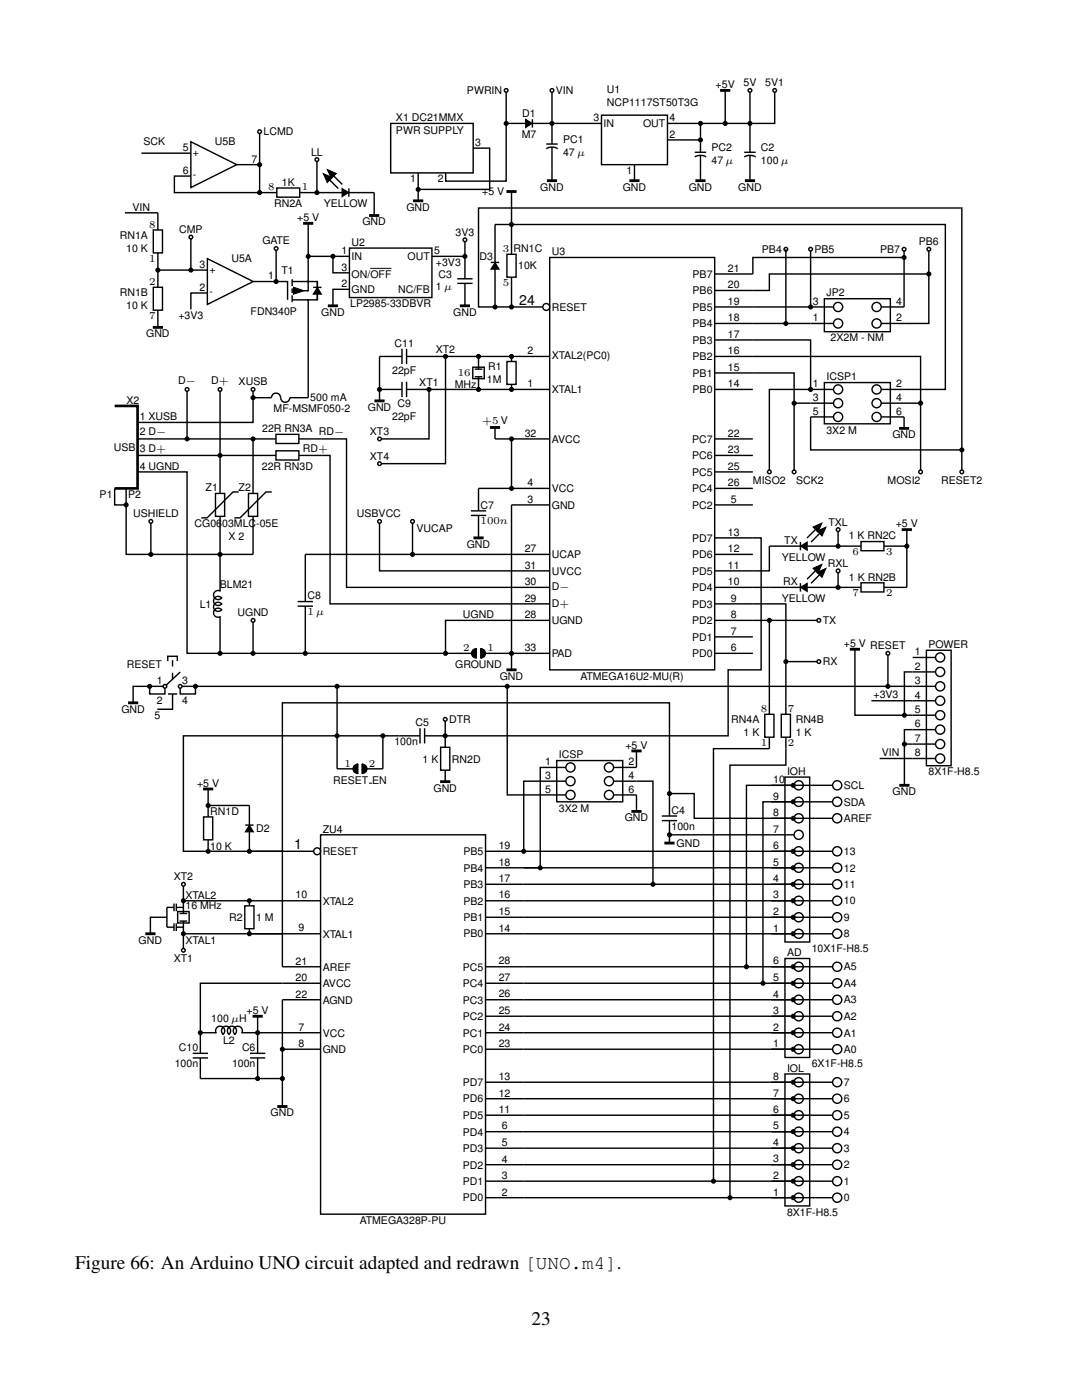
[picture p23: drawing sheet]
<svg xmlns="http://www.w3.org/2000/svg" width="216mm" height="279mm" viewBox="0 0 216 279" stroke-linecap="round" stroke-linejoin="round" font-family="sans-serif">
<defs><g id="words">
<g font-size="3.8">
<text x="15" y="253.3">Figure 66: An Arduino UNO circuit adapted and redrawn [UNO.m4].</text>
<text x="106" y="264.4">23</text>
</g>
<g font-size="2.8">
<text x="103.6" y="60.8">24</text>
<text x="58.7" y="169.5">1</text>
</g>
<g font-size="2.1">
<text x="142.8" y="17.6">+5V</text>
<text x="148.4" y="17.2">5V</text>
<text x="152.7" y="17.2">5V1</text>
<text x="93.2" y="18.8">PWRIN</text>
<text x="104.2" y="23.3">D1</text>
<text x="110.9" y="18.8">VIN</text>
<text x="121.1" y="18.6">U1</text>
<text x="121.1" y="21.2">NCP1117ST50T3G</text>
<text x="28.6" y="28.8">SCK</text>
<text x="42.9" y="29">U5B</text>
<text x="52.6" y="27">LCMD</text>
<text x="79" y="24.1">X1 DC21MMX</text>
<text x="79" y="26.7">PWR SUPPLY</text>
<text x="94.8" y="29.1">3</text>
<text x="104.1" y="27.5">M7</text>
<text x="112.3" y="28.5">PC1</text>
<text x="118.4" y="24.2">3</text>
<text x="120.4" y="25.4">IN</text>
<text x="128.3" y="25.4">OUT</text>
<text x="133.6" y="24.2">4</text>
<text x="133.6" y="27.5">2</text>
<text x="36.5" y="30.1">5</text>
<text x="36.5" y="34.7">6</text>
<text x="38.5" y="31.1">+</text>
<text x="38.5" y="35.5">-</text>
<text x="50.2" y="32.4">7</text>
<text x="62.1" y="31.1">LL</text>
<text x="112.3" y="31.1">47 µ</text>
<text x="125" y="34.8">1</text>
<text x="142" y="30.1">PC2</text>
<text x="142" y="32.7">47 µ</text>
<text x="151.8" y="30.1">C2</text>
<text x="151.8" y="32.7">100 µ</text>
<text x="53.5" y="38">8</text>
<text x="54.7" y="41.3">RN2A</text>
<text x="56.2" y="37.1">1K</text>
<text x="60.2" y="38">1</text>
<text x="64.6" y="41.4">YELLOW</text>
<text x="81.8" y="36.4">1</text>
<text x="87.3" y="36.4">2</text>
<text x="96.2" y="39">+5 V</text>
<text x="107.8" y="38">GND</text>
<text x="124.3" y="38">GND</text>
<text x="137.4" y="38">GND</text>
<text x="147.3" y="38">GND</text>
<text x="23.9" y="47.6">RN1A</text>
<text x="26.5" y="42.1">VIN</text>
<text x="29.8" y="45.5">8</text>
<text x="35.7" y="46.5">CMP</text>
<text x="59.3" y="44.1">+5 V</text>
<text x="72.3" y="45">GND</text>
<text x="81.1" y="42.1">GND</text>
<text x="90.9" y="47">3V3</text>
<text x="25.2" y="50.2">10 K</text>
<text x="29.8" y="52.3">1</text>
<text x="39.8" y="53.4">3</text>
<text x="46.2" y="52.4">U5A</text>
<text x="52.4" y="48.8">GATE</text>
<text x="68.1" y="50.7">1</text>
<text x="68.1" y="54">3</text>
<text x="70.1" y="51.9">IN</text>
<text x="70.1" y="49.1">U2</text>
<text x="81.3" y="51.9">OUT</text>
<text x="86.6" y="50.7">5</text>
<text x="87" y="53.1">+3V3</text>
<text x="95.7" y="51.8">D3</text>
<text x="100.4" y="50.3">3</text>
<text x="102.5" y="50.3">RN1C</text>
<text x="103.4" y="53.8">10K</text>
<text x="110.1" y="50.9">U3</text>
<text x="152" y="50.5">PB4</text>
<text x="162.5" y="50.5">PB5</text>
<text x="175.6" y="50.5">PB7</text>
<text x="183.3" y="48.9">PB6</text>
<text x="23.9" y="59.1">RN1B</text>
<text x="29.8" y="56.9">2</text>
<text x="39.8" y="58.1">2</text>
<text x="41.8" y="54.4">+</text>
<text x="41.8" y="58.8">-</text>
<text x="53.5" y="55.8">1</text>
<text x="56.2" y="54.7">T1</text>
<text x="68.1" y="57.3">2</text>
<text x="70.1" y="58.5">GND</text>
<text x="70.1" y="55.5">ON/OFF</text>
<text x="79.4" y="58.5">NC/FB</text>
<text x="87" y="58">1 µ</text>
<text x="87.5" y="55.4">C3</text>
<text x="100.4" y="57.1">5</text>
<text x="138.2" y="58.7">PB6</text>
<text x="138.2" y="55.4">PB7</text>
<text x="145.2" y="57.5">20</text>
<text x="145.2" y="54.3">21</text>
<text x="164.9" y="59.2">JP2</text>
<text x="25.2" y="61.6">10 K</text>
<text x="29.8" y="63.7">7</text>
<text x="35.6" y="63.7">+3V3</text>
<text x="50" y="62.9">FDN340P</text>
<text x="64.1" y="63">GND</text>
<text x="69.9" y="61.3">LP2985-33DBVR</text>
<text x="90.4" y="63">GND</text>
<text x="110.1" y="62">RESET</text>
<text x="138.2" y="65.3">PB4</text>
<text x="138.2" y="62">PB5</text>
<text x="145.2" y="64.1">18</text>
<text x="145.2" y="60.8">19</text>
<text x="162.2" y="64.1">1</text>
<text x="162.2" y="60.8">3</text>
<text x="178.8" y="64.1">2</text>
<text x="178.8" y="60.8">4</text>
<text x="29.2" y="67.3">GND</text>
<text x="78.7" y="69.2">C11</text>
<text x="87" y="70.4">XT2</text>
<text x="105.3" y="70.7">2</text>
<text x="110.1" y="71.7">XTAL2(PC0)</text>
<text x="138.2" y="71.9">PB2</text>
<text x="138.2" y="68.6">PB3</text>
<text x="145.2" y="70.7">16</text>
<text x="145.2" y="67.4">17</text>
<text x="165.7" y="68.1">2X2M - NM</text>
<text x="35.5" y="76.6">D−</text>
<text x="42.2" y="76.6">D+</text>
<text x="47.6" y="76.9">XUSB</text>
<text x="78.3" y="74.6">22pF</text>
<text x="83.7" y="76.9">XT1</text>
<text x="90.7" y="77.5">MHz</text>
<text x="91.3" y="75.1">16</text>
<text x="97.2" y="76.5">1M</text>
<text x="97.4" y="73.9">R1</text>
<text x="105.3" y="77.3">1</text>
<text x="138.2" y="75.2">PB1</text>
<text x="145.2" y="77.3">14</text>
<text x="145.2" y="74">15</text>
<text x="162.2" y="77.3">1</text>
<text x="164.9" y="75.9">ICSP1</text>
<text x="178.8" y="77.3">2</text>
<text x="25.2" y="80.6">X2</text>
<text x="27.9" y="83.9">1 XUSB</text>
<text x="54.6" y="82.3">MF-MSMF050-2</text>
<text x="61.9" y="80.1">500 mA</text>
<text x="73.4" y="82">GND</text>
<text x="78.3" y="83.9">22pF</text>
<text x="79.3" y="81.3">C9</text>
<text x="110.1" y="78.5">XTAL1</text>
<text x="138.2" y="78.5">PB0</text>
<text x="162.2" y="80">3</text>
<text x="162.2" y="82.8">5</text>
<text x="178.8" y="80">4</text>
<text x="178.8" y="82.8">6</text>
<text x="27.9" y="86.9">2 D−</text>
<text x="52.3" y="86.2">22R RN3A</text>
<text x="63.7" y="86.9">RD−</text>
<text x="73.8" y="86.8">XT3</text>
<text x="96.2" y="84.6">+5 V</text>
<text x="104.7" y="87.1">32</text>
<text x="110.1" y="88.4">AVCC</text>
<text x="138.1" y="88.4">PC7</text>
<text x="145.2" y="87.2">22</text>
<text x="164.9" y="86.5">3X2 M</text>
<text x="178.1" y="87.5">GND</text>
<text x="22.7" y="90">USB</text>
<text x="27.9" y="90.2">3 D+</text>
<text x="27.9" y="93.7">4 UGND</text>
<text x="52.3" y="93.7">22R RN3D</text>
<text x="60.4" y="90.2">RD+</text>
<text x="73.8" y="91.7">XT4</text>
<text x="138.1" y="94.9">PC5</text>
<text x="138.1" y="91.6">PC6</text>
<text x="145.2" y="93.7">25</text>
<text x="145.2" y="90.4">23</text>
<text x="19.9" y="99.4">P1</text>
<text x="25.6" y="99.4">P2</text>
<text x="41" y="98.1">Z1</text>
<text x="47.6" y="98.1">Z2</text>
<text x="95.9" y="101.5">C7</text>
<text x="105.3" y="100.3">3</text>
<text x="105.3" y="97.1">4</text>
<text x="110.1" y="101.5">GND</text>
<text x="110.1" y="98.2">VCC</text>
<text x="138.1" y="101.5">PC2</text>
<text x="138.1" y="98.2">PC4</text>
<text x="145.2" y="97">26</text>
<text x="145.8" y="100.3">5</text>
<text x="150.2" y="96.5">MISO2</text>
<text x="158.9" y="96.5">SCK2</text>
<text x="177.1" y="96.5">MOSI2</text>
<text x="187.8" y="96.5">RESET2</text>
<text x="26.5" y="103.2">USHIELD</text>
<text x="38.8" y="105.2">CG0603MLC-05E</text>
<text x="45.6" y="107.8">X 2</text>
<text x="71.2" y="103.2">USBVCC</text>
<text x="83.1" y="106.1">VUCAP</text>
<text x="95.9" y="104.6">100n</text>
<text x="145.2" y="106.9">13</text>
<text x="165.3" y="104.9">TXL</text>
<text x="169.3" y="107.6">1 K RN2C</text>
<text x="178.7" y="105.2">+5 V</text>
<text x="93.1" y="109.3">GND</text>
<text x="104.7" y="113.5">31</text>
<text x="104.7" y="110.2">27</text>
<text x="110.1" y="111.4">UCAP</text>
<text x="138.1" y="111.4">PD6</text>
<text x="138.1" y="108.1">PD7</text>
<text x="145.2" y="113.5">11</text>
<text x="145.2" y="110.2">12</text>
<text x="156" y="111.9">YELLOW</text>
<text x="156.5" y="108.6">TX</text>
<text x="165.2" y="113.1">RXL</text>
<text x="170.1" y="110.8">6</text>
<text x="176.8" y="110.8">3</text>
<text x="43.9" y="117.4">BLM21</text>
<text x="61.3" y="119.6">C8</text>
<text x="104.7" y="116.8">30</text>
<text x="110.1" y="117.8">D−</text>
<text x="110.1" y="114.7">UVCC</text>
<text x="138.1" y="118">PD4</text>
<text x="138.1" y="114.7">PD5</text>
<text x="145.2" y="116.8">10</text>
<text x="156.3" y="116.8">RX</text>
<text x="169.4" y="115.9">1 K RN2B</text>
<text x="170.1" y="119">7</text>
<text x="176.8" y="119">2</text>
<text x="39.8" y="121.3">L1</text>
<text x="47.4" y="123">UGND</text>
<text x="61.3" y="122.8">1 µ</text>
<text x="92.4" y="123.4">UGND</text>
<text x="104.7" y="123.4">28</text>
<text x="104.7" y="120.1">29</text>
<text x="110.1" y="124.6">UGND</text>
<text x="110.1" y="121.1">D+</text>
<text x="138.1" y="124.6">PD2</text>
<text x="138.1" y="121.3">PD3</text>
<text x="145.8" y="123.4">8</text>
<text x="145.8" y="120.1">9</text>
<text x="156" y="120.1">YELLOW</text>
<text x="164.2" y="124.6">TX</text>
<text x="92.4" y="130">2</text>
<text x="97.3" y="130">1</text>
<text x="104.7" y="129.9">33</text>
<text x="110.1" y="131.2">PAD</text>
<text x="138.1" y="131.1">PD0</text>
<text x="138.1" y="127.9">PD1</text>
<text x="145.8" y="129.9">6</text>
<text x="145.8" y="126.7">7</text>
<text x="168.4" y="129.1">+5 V RESET</text>
<text x="182.5" y="130.8">1</text>
<text x="185.3" y="129.3">POWER</text>
<text x="25.3" y="133.2">RESET</text>
<text x="31.3" y="136.6">1</text>
<text x="36.4" y="136.5">3</text>
<text x="90.8" y="133.3">GROUND</text>
<text x="99.7" y="135.7">GND</text>
<text x="115.8" y="135.7">ATMEGA16U2-MU(R)</text>
<text x="164.2" y="132.8">RX</text>
<text x="182.5" y="133.7">2</text>
<text x="182.5" y="136.5">3</text>
<text x="24.2" y="142.2">GND</text>
<text x="30.8" y="143.4">5</text>
<text x="31.3" y="140.4">2</text>
<text x="36.4" y="140.4">4</text>
<text x="151.8" y="142.1">8</text>
<text x="157.2" y="142.1">7</text>
<text x="174.3" y="139.4">+3V3</text>
<text x="182.5" y="139.4">4</text>
<text x="182.5" y="142.3">5</text>
<text x="78.7" y="148.8">100n</text>
<text x="82.9" y="144.9">C5</text>
<text x="89.6" y="144.3">DTR</text>
<text x="124.8" y="149.4">+5 V</text>
<text x="145.9" y="144.3">RN4A</text>
<text x="148.4" y="146.9">1 K</text>
<text x="151.8" y="148.9">1</text>
<text x="157.2" y="148.9">2</text>
<text x="158.8" y="144.3">RN4B</text>
<text x="158.8" y="146.9">1 K</text>
<text x="182.5" y="145.2">6</text>
<text x="182.5" y="148.1">7</text>
<text x="68.7" y="153">1</text>
<text x="73.6" y="153">2</text>
<text x="84.3" y="152.2">1 K</text>
<text x="90.2" y="152.2">RN2D</text>
<text x="108.8" y="152.7">1</text>
<text x="108.8" y="155.4">3</text>
<text x="111.5" y="151.3">ICSP</text>
<text x="125.4" y="152.7">2</text>
<text x="125.4" y="155.5">4</text>
<text x="157" y="154.6">IOH</text>
<text x="175.9" y="151">VIN</text>
<text x="182.5" y="150.9">8</text>
<text x="185.3" y="154.8">8X1F-H8.5</text>
<text x="39.3" y="157">+5 V</text>
<text x="66.5" y="156.4">RESET EN</text>
<text x="86.5" y="158">GND</text>
<text x="108.8" y="158.2">5</text>
<text x="111.5" y="162">3X2 M</text>
<text x="125.4" y="158.2">6</text>
<text x="154.3" y="159.6">9</text>
<text x="154.3" y="156.3">10</text>
<text x="168.4" y="157.5">SCL</text>
<text x="168.4" y="160.8">SDA</text>
<text x="178.1" y="158.7">GND</text>
<text x="42" y="162.6">RN1D</text>
<text x="51.1" y="166.1">D2</text>
<text x="64.4" y="166.1">ZU4</text>
<text x="124.7" y="163.9">GND</text>
<text x="134" y="162.4">C4</text>
<text x="134" y="165.7">100n</text>
<text x="154.3" y="166.2">7</text>
<text x="154.3" y="162.9">8</text>
<text x="168.4" y="164.1">AREF</text>
<text x="42" y="169.6">10 K</text>
<text x="64.4" y="170.7">RESET</text>
<text x="92.5" y="173.9">PB4</text>
<text x="92.5" y="170.6">PB5</text>
<text x="99.5" y="172.7">18</text>
<text x="99.5" y="169.4">19</text>
<text x="135" y="169">GND</text>
<text x="154.3" y="172.7">5</text>
<text x="154.3" y="169.4">6</text>
<text x="168.4" y="173.9">12</text>
<text x="168.4" y="170.6">13</text>
<text x="34.7" y="175.7">XT2</text>
<text x="37" y="179.3">XTAL2</text>
<text x="59" y="179.3">10</text>
<text x="92.5" y="177.2">PB3</text>
<text x="99.5" y="179.3">16</text>
<text x="99.5" y="176.1">17</text>
<text x="154.3" y="179.3">3</text>
<text x="154.3" y="176.1">4</text>
<text x="168.4" y="177.2">11</text>
<text x="37" y="181.5">16 MHz</text>
<text x="45.7" y="183.8">R2</text>
<text x="51.1" y="183.8">1 M</text>
<text x="59.6" y="185.9">9</text>
<text x="64.4" y="180.5">XTAL2</text>
<text x="92.5" y="183.8">PB1</text>
<text x="92.5" y="180.5">PB2</text>
<text x="99.5" y="185.9">14</text>
<text x="99.5" y="182.6">15</text>
<text x="154.3" y="185.9">1</text>
<text x="154.3" y="182.6">2</text>
<text x="168.4" y="183.8">9</text>
<text x="168.4" y="180.5">10</text>
<text x="27.7" y="188.3">GND</text>
<text x="34.7" y="192">XT1</text>
<text x="37" y="188.3">XTAL1</text>
<text x="64.4" y="187.1">XTAL1</text>
<text x="92.5" y="187.1">PB0</text>
<text x="157" y="190.9">AD</text>
<text x="162" y="189.9">10X1F-H8.5</text>
<text x="168.4" y="187.1">8</text>
<text x="59" y="195.8">20</text>
<text x="59" y="192.5">21</text>
<text x="64.4" y="197">AVCC</text>
<text x="64.4" y="193.7">AREF</text>
<text x="92.4" y="197">PC4</text>
<text x="92.4" y="193.7">PC5</text>
<text x="99.5" y="195.8">27</text>
<text x="99.5" y="192.5">28</text>
<text x="154.3" y="195.8">5</text>
<text x="154.3" y="192.5">6</text>
<text x="168.4" y="197">A4</text>
<text x="168.4" y="193.7">A5</text>
<text x="42.2" y="204">100 µH</text>
<text x="49.2" y="202.4">+5 V</text>
<text x="59" y="199.1">22</text>
<text x="64.4" y="200.3">AGND</text>
<text x="92.4" y="203.6">PC2</text>
<text x="92.4" y="200.3">PC3</text>
<text x="99.5" y="202.4">25</text>
<text x="99.5" y="199.1">26</text>
<text x="154.3" y="202.4">3</text>
<text x="154.3" y="199.1">4</text>
<text x="168.4" y="203.6">A2</text>
<text x="168.4" y="200.3">A3</text>
<text x="35.7" y="209.8">C10</text>
<text x="44.5" y="208.4">L2</text>
<text x="48.3" y="209.8">C6</text>
<text x="59.6" y="208.9">8</text>
<text x="59.6" y="205.7">7</text>
<text x="64.4" y="206.9">VCC</text>
<text x="92.4" y="206.9">PC1</text>
<text x="99.5" y="208.9">23</text>
<text x="99.5" y="205.7">24</text>
<text x="154.3" y="209">1</text>
<text x="154.3" y="205.7">2</text>
<text x="168.4" y="206.9">A1</text>
<text x="34.9" y="213">100n</text>
<text x="46.3" y="213">100n</text>
<text x="64.4" y="210.2">GND</text>
<text x="92.4" y="210.2">PC0</text>
<text x="99.5" y="215.5">13</text>
<text x="154.3" y="215.5">8</text>
<text x="157" y="213.9">IOL</text>
<text x="162" y="213">6X1F-H8.5</text>
<text x="168.4" y="210.1">A0</text>
<text x="92.4" y="220">PD6</text>
<text x="92.4" y="216.7">PD7</text>
<text x="99.5" y="218.9">12</text>
<text x="154.3" y="218.9">7</text>
<text x="168.4" y="220">6</text>
<text x="168.4" y="216.7">7</text>
<text x="54" y="222.8">GND</text>
<text x="92.4" y="226.6">PD4</text>
<text x="92.4" y="223.3">PD5</text>
<text x="99.5" y="222.1">11</text>
<text x="100.1" y="225.4">6</text>
<text x="154.3" y="225.4">5</text>
<text x="154.3" y="222.1">6</text>
<text x="168.4" y="226.6">4</text>
<text x="168.4" y="223.3">5</text>
<text x="92.4" y="233.2">PD2</text>
<text x="92.4" y="229.9">PD3</text>
<text x="100.1" y="232">4</text>
<text x="100.1" y="228.7">5</text>
<text x="154.3" y="232">3</text>
<text x="154.3" y="228.7">4</text>
<text x="168.4" y="233.2">2</text>
<text x="168.4" y="229.9">3</text>
<text x="92.4" y="239.8">PD0</text>
<text x="92.4" y="236.5">PD1</text>
<text x="100.1" y="238.6">2</text>
<text x="100.1" y="235.3">3</text>
<text x="154.3" y="238.6">1</text>
<text x="154.3" y="235.3">2</text>
<text x="168.4" y="239.7">0</text>
<text x="168.4" y="236.5">1</text>
<text x="71.8" y="244.3">ATMEGA328P-PU</text>
<text x="157" y="242.6">8X1F-H8.5</text>
</g>
</g></defs>
<g fill="none" stroke="#000" stroke-width=".28">
<path d="M109.7 51.4h32.9v82.3h-32.9zM142.6 58h7.6M142.6 54.7h7.6M75.7 77.7h4.5M80.2 71.1h-4.5v8.9M80.2 69.6v3.1M80.2 76.2v3M81.1 77.7h28.6M81.1 71.1h28.6M81.1 69.6v3.1M81.1 76.2v3M85.6 77.7v9.9h-9.9"/>
<path d="M94.3 73.3h2.3v2.3h-2.3zM94.7 73.7h1.5M94.7 75.2h1.5M95.5 71.1v2.6M95.5 75.2v2.5M101.2 72.1h1.8v4.6h-1.8zM102.1 61.3h6.2M102.1 71.1v1M102.1 76.7v1M142.6 77.7h7.6M142.6 74.4h7.6M142.6 71.1h7.6"/>
<path d="M142.6 67.8h7.6M142.6 64.6h7.6M142.6 61.3h7.6M102.1 97.5h7.6M102.1 87.6h7.6M142.6 97.5h7.6M142.6 94.2h7.6M142.6 90.9h7.6M142.6 87.6h7.6M102.1 117.2h7.6M102.1 113.9h7.6M102.1 110.6h7.6"/>
<path d="M102.1 100.8h7.6M142.6 117.2h7.6M142.6 113.9h7.6M142.6 110.6h7.6M142.6 107.3h7.6M142.6 100.8h7.6M94.4 129.7l.6-.2v1.8a.91 .91 0 0 1-.8-.6 .91 .91 0 0 1 .2-1zM95.9 129.5a.91 .91 0 0 1 1 .9 .91 .91 0 0 1-1 .9zM96.9 130.4h12.8M102.1 120.5h7.6M109.7 123.8h-20.8v6.6h5.2M142.6 130.4h7.6"/>
<path d="M142.6 127.1h7.6M142.6 123.8h7.6M142.6 120.5h7.6M56.3 179.8h7.7M56.3 169.9h6.3M64 166.6h32.9v75.7h-32.9zM96.9 179.8h7.6M96.9 176.5h7.6M96.9 173.2h7.6M96.9 169.9h7.6M56.3 199.5h7.7M56.3 196.2h7.7"/>
<path d="M56.3 192.9h7.7M56.3 186.4h7.7M96.9 199.5h7.6M96.9 196.2h7.6M96.9 192.9h7.6M96.9 186.4h7.6M96.9 183.1h7.6M56.3 209.4h7.7M56.3 206.1h7.7M96.9 219.3h7.6M96.9 216h7.6M96.9 209.4h7.6"/>
<path d="M96.9 206.1h7.6M96.9 202.8h7.6M96.9 239h7.6M96.9 235.7h7.6M96.9 232.4h7.6M96.9 229.1h7.6M96.9 225.9h7.6M96.9 222.6h7.6"/>
<circle cx="109" cy="61.3" r=".69"/>
<circle cx="63.3" cy="169.9" r=".69"/>
</g>
<g fill="#000" stroke="#000" stroke-width=".28">
<circle cx="75.7" cy="77.7" r=".37"/>
<circle cx="85.6" cy="77.7" r=".37"/>
<circle cx="88.9" cy="71.1" r=".37"/>
<circle cx="95.5" cy="71.1" r=".37"/>
<circle cx="95.5" cy="77.7" r=".37"/>
<circle cx="102.1" cy="71.1" r=".37"/>
<circle cx="102.1" cy="77.7" r=".37"/>
<circle cx="88.9" cy="130.4" r=".37"/>
</g>
<path d="M94.4 129.7l.6-.2v1.8a.91 .91 0 0 1-.8-.6 .91 .91 0 0 1 .2-1zM95 129.5v1.8zM95.9 129.5a.91 .91 0 0 1 1 .9 .91 .91 0 0 1-1 .9zM95.9 129.5v1.8z" fill="#000"/>
<g fill="#000" stroke="#000" stroke-width=".2">
<circle cx="95" cy="129.5" r=".05"/>
<circle cx="95" cy="131.3" r=".05"/>
<circle cx="95.9" cy="129.5" r=".05"/>
<circle cx="95.9" cy="131.3" r=".05"/>
</g>
<path d="M74.7 80h2" fill="none" stroke="#000" stroke-width=".56"/>
<g fill="#fff" stroke="#000" stroke-width=".28">
<circle cx="75.7" cy="87.6" r=".37"/>
<circle cx="75.7" cy="92.5" r=".37"/>
</g>
<path d="M88.9 71.1v21.4h-12.8" fill="none" stroke="#000" stroke-width=".28"/>
<circle cx="75.7" cy="104.1" r=".37" fill="#fff" stroke="#000" stroke-width=".28"/>
<path d="M75.7 104.4v9.5h26.4" fill="none" stroke="#000" stroke-width=".28"/>
<circle cx="82.3" cy="104.1" r=".37" fill="#fff" stroke="#000" stroke-width=".28"/>
<g fill="none" stroke="#000" stroke-width=".28">
<path d="M22.9 97.5v3.3h2.3M25.2 97.5v13.1h18.7M27.5 87.6h27.6M27.5 90.9h27.6M43 98.5h1.8v4.6h-1.8zM43.9 90.9v7.6M47.6 98.2h-1.1l-5.2 5.2h-1.1M49.6 98.5h1.8v4.6h-1.8zM50.5 87.6v10.9M54.2 98.2h-1.1l-5.2 5.2h-1.1M55.1 86.7h4.5v1.8h-4.5zM55.1 90h4.5v1.8h-4.5z"/>
<path d="M59.6 87.6h9.5v29.6h33M59.6 90.9h6.3v29.6h36.2M98.8 85.3v2.3h3.3v9.9h-6.6v4.5M30.1 104.1v6.5M43.9 103.1v7.5M50.5 103.1v7.5h-6.6M82.3 104.4v6.2M94 102h3M94 102.9h3M95.5 102.9v4.4M102.1 110.6h-41.2v9.5M102.1 100.8v32.9"/>
<path d="M59.4 120.1h3M59.4 121h3M60.9 121v9.4"/>
</g>
<g fill="#000" stroke="#000" stroke-width=".28">
<circle cx="43.9" cy="90.9" r=".37"/>
<circle cx="50.5" cy="87.6" r=".37"/>
<circle cx="102.1" cy="87.6" r=".37"/>
<circle cx="102.1" cy="97.5" r=".37"/>
<circle cx="25.2" cy="100.8" r=".37"/>
<circle cx="30.1" cy="110.6" r=".37"/>
<circle cx="43.9" cy="110.6" r=".37"/>
<circle cx="82.3" cy="110.6" r=".37"/>
<circle cx="60.9" cy="130.4" r=".37"/>
<circle cx="102.1" cy="130.4" r=".37"/>
</g>
<path d="M97.8 85.3h2M94.5 107.3h2M101.1 133.7h2" fill="none" stroke="#000" stroke-width=".56"/>
<path d="M22.9 81h4.6v16.5h-4.6" fill="none" stroke="#000" stroke-width=".53"/>
<circle cx="30.1" cy="104.1" r=".37" fill="#fff" stroke="#000" stroke-width=".28"/>
<path d="M43.9 110.6v7.3a.91 .91 0 0 0-1.2 .4 .91 .91 0 0 0 .3 1.2 .91 .91 0 0 0 1.2-.2 .91 .91 0 0 0-1.3 0 .91 .91 0 0 0 0 1.3 .91 .91 0 0 0 1.3-.1 .91 .91 0 0 0-1.3-.1 .91 .91 0 0 0 0 1.4 .91 .91 0 0 0 1.3-.1 .91 .91 0 0 0-1.2-.2 .91 .91 0 0 0-.3 1.2 .91 .91 0 0 0 1.2 .4v7.3M50.5 123.8v6.6" fill="none" stroke="#000" stroke-width=".28"/>
<g fill="none" stroke="#000" stroke-width=".2">
<circle cx="43.9" cy="117.9" r=".05"/>
<circle cx="44.2" cy="119.3" r=".05"/>
<circle cx="43.9" cy="123.1" r=".05"/>
<circle cx="44.2" cy="121.7" r=".05"/>
<circle cx="44.2" cy="120.5" r=".05"/>
</g>
<g fill="#000" stroke="#000" stroke-width=".28">
<circle cx="43.9" cy="130.4" r=".37"/>
<circle cx="50.5" cy="130.4" r=".37"/>
</g>
<circle cx="50.5" cy="123.8" r=".37" fill="#fff" stroke="#000" stroke-width=".28"/>
<path d="M50.5 77.7v6.6h-23" fill="none" stroke="#000" stroke-width=".28"/>
<circle cx="50.5" cy="77.7" r=".37" fill="#fff" stroke="#000" stroke-width=".28"/>
<path d="M43.9 77.7v13.2" fill="none" stroke="#000" stroke-width=".28"/>
<circle cx="43.9" cy="77.7" r=".37" fill="#fff" stroke="#000" stroke-width=".28"/>
<circle cx="37.3" cy="87.6" r=".37" fill="#000" stroke="#000" stroke-width=".28"/>
<path d="M37.3 77.7v9.9" fill="none" stroke="#000" stroke-width=".28"/>
<circle cx="37.3" cy="77.7" r=".37" fill="#fff" stroke="#000" stroke-width=".28"/>
<path d="M164.5 59.6h13.2v6.6h-13.2zM150.2 64.6h11.5M161.7 61.3h5.5M27.5 94.2h9.8v36.2h51.6" fill="none" stroke="#000" stroke-width=".28"/>
<circle cx="167.2" cy="61.3" r=".91" fill="#fff" stroke="#000" stroke-width=".28"/>
<path d="M174.9 61.3h5.5" fill="none" stroke="#000" stroke-width=".28"/>
<circle cx="174.9" cy="61.3" r=".91" fill="#fff" stroke="#000" stroke-width=".28"/>
<path d="M161.7 64.6h5.5" fill="none" stroke="#000" stroke-width=".28"/>
<circle cx="167.2" cy="64.6" r=".91" fill="#fff" stroke="#000" stroke-width=".28"/>
<path d="M174.9 64.6h5.5" fill="none" stroke="#000" stroke-width=".28"/>
<circle cx="174.9" cy="64.6" r=".91" fill="#fff" stroke="#000" stroke-width=".28"/>
<path d="M161.7 49.7v11.6h-11.5" fill="none" stroke="#000" stroke-width=".28"/>
<circle cx="161.7" cy="61.3" r=".37" fill="#000" stroke="#000" stroke-width=".28"/>
<g fill="#fff" stroke="#000" stroke-width=".28">
<circle cx="161.7" cy="49.7" r=".37"/>
<circle cx="156.8" cy="49.7" r=".37"/>
</g>
<path d="M156.8 49.7v14.9M180.4 49.7v11.6" fill="none" stroke="#000" stroke-width=".28"/>
<circle cx="156.8" cy="64.6" r=".37" fill="#000" stroke="#000" stroke-width=".28"/>
<circle cx="180.4" cy="49.7" r=".37" fill="#fff" stroke="#000" stroke-width=".28"/>
<path d="M185.3 49.7v14.9h-4.9" fill="none" stroke="#000" stroke-width=".28"/>
<circle cx="185.3" cy="49.7" r=".37" fill="#fff" stroke="#000" stroke-width=".28"/>
<path d="M180.4 51.4h-30.2v3.3M185.3 54.7h-31.8v3.3h-3.3M161.7 77.7h5.5M164.5 76.3h13.2v8.3h-13.2z" fill="none" stroke="#000" stroke-width=".28"/>
<g fill="#000" stroke="#000" stroke-width=".28">
<circle cx="180.4" cy="51.4" r=".37"/>
<circle cx="185.3" cy="54.7" r=".37"/>
</g>
<circle cx="167.2" cy="77.7" r=".91" fill="#fff" stroke="#000" stroke-width=".28"/>
<path d="M174.9 77.7h5.5" fill="none" stroke="#000" stroke-width=".28"/>
<circle cx="174.9" cy="77.7" r=".91" fill="#fff" stroke="#000" stroke-width=".28"/>
<path d="M161.7 80.5h5.5" fill="none" stroke="#000" stroke-width=".28"/>
<circle cx="167.2" cy="80.5" r=".91" fill="#fff" stroke="#000" stroke-width=".28"/>
<path d="M174.9 80.5h5.5" fill="none" stroke="#000" stroke-width=".28"/>
<circle cx="174.9" cy="80.5" r=".91" fill="#fff" stroke="#000" stroke-width=".28"/>
<path d="M161.7 83.2h5.5" fill="none" stroke="#000" stroke-width=".28"/>
<circle cx="167.2" cy="83.2" r=".91" fill="#fff" stroke="#000" stroke-width=".28"/>
<path d="M174.9 83.2h5.5" fill="none" stroke="#000" stroke-width=".28"/>
<circle cx="174.9" cy="83.2" r=".91" fill="#fff" stroke="#000" stroke-width=".28"/>
<path d="M102.1 38.2v12.5M97.9 52.4h1.7M98.8 52.5l.7 1.2h-1.5zM98.8 52.4v-7.6h89.8v32.9h-8.2M98.8 53.7v7.6M101.2 50.7h1.8v4.6h-1.8zM102.1 55.3v6h-6.6v-19.8h96.4v48.3h-30.2v-6.6M150.2 67.8h11.5v9.9h-8.2v16.5M150.2 74.4h8.3v6.1h3.2M150.2 71.1h33.5v9.4h-3.3M180.4 83.2v2.3" fill="none" stroke="#000" stroke-width=".28"/>
<g fill="#000" stroke="#000" stroke-width=".28">
<circle cx="102.1" cy="44.8" r=".37"/>
<circle cx="98.8" cy="61.3" r=".37"/>
<circle cx="102.1" cy="61.3" r=".37"/>
<circle cx="161.7" cy="77.7" r=".37"/>
</g>
<path d="M101.1 38.2h2M179.4 85.5h2" fill="none" stroke="#000" stroke-width=".56"/>
<path d="M98.8 52.5l.7 1.2h-1.5z" fill="#000"/>
<circle cx="153.5" cy="94.2" r=".37" fill="#fff" stroke="#000" stroke-width=".28"/>
<circle cx="158.5" cy="80.5" r=".37" fill="#000" stroke="#000" stroke-width=".28"/>
<path d="M158.5 80.5v13.7" fill="none" stroke="#000" stroke-width=".28"/>
<circle cx="158.5" cy="94.2" r=".37" fill="#fff" stroke="#000" stroke-width=".28"/>
<circle cx="191.9" cy="89.8" r=".37" fill="#000" stroke="#000" stroke-width=".28"/>
<path d="M191.9 89.8v4.4" fill="none" stroke="#000" stroke-width=".28"/>
<circle cx="191.9" cy="94.2" r=".37" fill="#fff" stroke="#000" stroke-width=".28"/>
<circle cx="183.7" cy="80.5" r=".37" fill="#000" stroke="#000" stroke-width=".28"/>
<path d="M183.7 80.5v13.7" fill="none" stroke="#000" stroke-width=".28"/>
<circle cx="183.7" cy="94.2" r=".37" fill="#fff" stroke="#000" stroke-width=".28"/>
<path d="M159.7 109h-6.2v4.9h-3.3M159.7 108.2v1.6M159.8 109l1.2-.8v1.6zM163.7 104.7l-2.7 2.7M164.5 105.5l-2.7 2.7M167.2 105.7v3.3h-6.2" fill="none" stroke="#000" stroke-width=".28"/>
<path d="M162.2 105.2l1.8-.8-.8 1.8zM163 106l1.8-.8-.8 1.8z" fill="#000" stroke="#000" stroke-width=".2"/>
<path d="M159.8 109l1.2-.8v1.6z" fill="#000"/>
<circle cx="167.2" cy="109" r=".37" fill="#000" stroke="#000" stroke-width=".28"/>
<circle cx="167.2" cy="105.7" r=".37" fill="#fff" stroke="#000" stroke-width=".28"/>
<path d="M150.2 117.2h9.5M159.7 116.4v1.7M159.8 117.2l1.2-.7v1.5zM163.7 112.9l-2.7 2.7M164.5 113.7l-2.7 2.7M167.2 109h4.6M167.2 113.9v3.3h-6.2M171.8 108.1h4.6v1.8h-4.6zM176.4 109h4.5" fill="none" stroke="#000" stroke-width=".28"/>
<g fill="#000" stroke="#000" stroke-width=".28">
<circle cx="167.2" cy="117.2" r=".37"/>
<circle cx="180.9" cy="109" r=".37"/>
</g>
<path d="M162.2 113.4l1.8-.8-.8 1.8zM163 114.2l1.8-.8-.8 1.8z" fill="#000" stroke="#000" stroke-width=".2"/>
<path d="M159.8 117.2l1.2-.7v1.5z" fill="#000"/>
<circle cx="167.2" cy="113.9" r=".37" fill="#fff" stroke="#000" stroke-width=".28"/>
<g fill="none" stroke="#000" stroke-width=".28">
<path d="M167.2 117.2h4.6M171.8 116.3h4.6v1.8h-4.6zM180.9 105.7v11.5h-4.5M36.6 179.8v2.5M49.8 179.8v1M33.3 183.1h-3.3v3.3M34.7 181.1h-1.4v3.9h1.4M34.7 180.3v1.5M34.7 184.3v1.5M35.2 181.1h1.4M35.2 180.3v1.5M35.2 184.3v1.5"/>
<path d="M35.2 185h1.4M35.5 181.9h2.2v2.3h-2.2zM35.8 182.3h1.6M35.8 183.8h1.6M36.6 183.8v5.8M48.8 180.8h1.9v4.5h-1.9zM49.8 185.3v1.1h6.5M56.3 196.2h-16.3v9.9M56.3 199.5v21.3M38.5 210.2h3M38.5 211.1h3M40 206.1h3.1a.91 .91 0 0 1 .4-1.2 .91 .91 0 0 1 1.2 .3 .91 .91 0 0 1-.2 1.2 .91 .91 0 0 1-.1-1.3 .91 .91 0 0 1 1.4 0 .91 .91 0 0 1-.1 1.3 .91 .91 0 0 1-.1-1.3 .91 .91 0 0 1 1.3 0 .91 .91 0 0 1 0 1.3 .91 .91 0 0 1-.2-1.2 .91 .91 0 0 1 1.2-.3 .91 .91 0 0 1 .4 1.2h8"/>
<path d="M40 211.1v4.1h16.3M40 206.1v4.1M49.9 210.2h3M49.9 211.1h3M51.4 202.8v7.4M51.4 211.1v4.1"/>
</g>
<path d="M179.9 105.7h2.1M29 186.4h2M50.4 202.8h2M55.3 220.8h2.1" fill="none" stroke="#000" stroke-width=".56"/>
<g fill="#000" stroke="#000" stroke-width=".28">
<circle cx="36.6" cy="179.8" r=".37"/>
<circle cx="49.8" cy="179.8" r=".37"/>
<circle cx="36.6" cy="186.4" r=".37"/>
<circle cx="49.8" cy="186.4" r=".37"/>
<circle cx="40" cy="206.1" r=".37"/>
<circle cx="51.4" cy="206.1" r=".37"/>
<circle cx="51.4" cy="215.2" r=".37"/>
<circle cx="56.3" cy="215.2" r=".37"/>
<circle cx="56.3" cy="209.4" r=".37"/>
</g>
<g fill="none" stroke="#000" stroke-width=".2">
<circle cx="43.1" cy="206.1" r=".05"/>
<circle cx="44.5" cy="206.4" r=".05"/>
<circle cx="45.7" cy="206.4" r=".05"/>
<circle cx="46.9" cy="206.4" r=".05"/>
<circle cx="48.3" cy="206.1" r=".05"/>
</g>
<circle cx="36.6" cy="189.6" r=".37" fill="#fff" stroke="#000" stroke-width=".28"/>
<path d="M36.6 176.5v3.3" fill="none" stroke="#000" stroke-width=".28"/>
<circle cx="36.6" cy="176.5" r=".37" fill="#fff" stroke="#000" stroke-width=".28"/>
<g fill="none" stroke="#000" stroke-width=".28">
<path d="M41.5 157.5v5.5M67.3 146.9h-30.7v23h19.7h-6.5v-3.9M67.3 146.9v6.5h3.2M67.3 146.9h16.5M70.7 152.8l.7-.3v1.8a.91 .91 0 0 1-.9-.5 .91 .91 0 0 1 .2-1zM72.3 152.5a.91 .91 0 0 1 .9 .9 .91 .91 0 0 1-.9 .9zM76.4 146.9v6.5h-3.2M83.8 145.3v3.1M84.7 146.9h4.1M84.7 145.3v3.1M87.9 149.1h1.9v4.6h-1.9zM88.8 143.6v5.5"/>
<path d="M88.8 153.7v2.3M36.6 179.8h19.7M40.6 163h1.8v4.6h-1.8zM41.5 160.7h8.3v4M41.5 167.6v2.3M48.9 164.7h1.7M49.8 164.8l.7 1.2h-1.5zM36.6 186.4h19.7"/>
</g>
<g fill="#000" stroke="#000" stroke-width=".28">
<circle cx="67.3" cy="146.9" r=".37"/>
<circle cx="76.4" cy="146.9" r=".37"/>
<circle cx="88.8" cy="146.9" r=".37"/>
<circle cx="41.5" cy="169.9" r=".37"/>
<circle cx="41.5" cy="160.7" r=".37"/>
<circle cx="49.8" cy="169.9" r=".37"/>
</g>
<path d="M70.7 152.8l.7-.3v1.8a.91 .91 0 0 1-.9-.5 .91 .91 0 0 1 .2-1zM71.4 152.5v1.8zM72.3 152.5a.91 .91 0 0 1 .9 .9 .91 .91 0 0 1-.9 .9zM72.3 152.5v1.8zM49.8 164.8l.7 1.2h-1.5z" fill="#000"/>
<path d="M40.5 157.5h2M87.8 156h2.1" fill="none" stroke="#000" stroke-width=".56"/>
<g fill="#000" stroke="#000" stroke-width=".2">
<circle cx="71.4" cy="152.5" r=".05"/>
<circle cx="71.4" cy="154.3" r=".05"/>
<circle cx="72.3" cy="152.5" r=".05"/>
<circle cx="72.3" cy="154.3" r=".05"/>
</g>
<path d="M73.6 156.3h.7" fill="none" stroke="#000" stroke-width=".2"/>
<circle cx="88.8" cy="143.6" r=".37" fill="#fff" stroke="#000" stroke-width=".28"/>
<path d="M150.2 107.3h1.7v26.4h-6.6v13.2h-56.5M36 134.1l-3.1 2.9h-3M36 137h3M67.3 137v9.9" fill="none" stroke="#000" stroke-width=".28"/>
<circle cx="67.3" cy="137" r=".37" fill="#000" stroke="#000" stroke-width=".28"/>
<path d="M34.4 135.5v-4.5" fill="none" stroke="#000" stroke-width=".28" stroke-dasharray="1.3 1.3" stroke-linecap="butt"/>
<g fill="#fff" stroke="#000" stroke-width=".28">
<circle cx="32.9" cy="137" r=".37"/>
<circle cx="36" cy="137" r=".37"/>
</g>
<path d="M32.9 137.3v1.2h-3v-1.5h-3.3v3.3M33.5 131.9v-.9h1.9v.9M33.5 138.5h1.8M34.4 138.5v3h-3M39 137v1.5h-3v-1.2M108.3 153.2h5.5M111.1 151.8h13.2v8.2h-13.2z" fill="none" stroke="#000" stroke-width=".28"/>
<g fill="#000" stroke="#000" stroke-width=".28">
<circle cx="29.9" cy="137" r=".37"/>
<circle cx="39" cy="137" r=".37"/>
</g>
<path d="M25.6 140.3h2" fill="none" stroke="#000" stroke-width=".56"/>
<circle cx="113.8" cy="153.2" r=".91" fill="#fff" stroke="#000" stroke-width=".28"/>
<path d="M121.5 153.2h5.5" fill="none" stroke="#000" stroke-width=".28"/>
<circle cx="121.5" cy="153.2" r=".91" fill="#fff" stroke="#000" stroke-width=".28"/>
<path d="M108.3 155.9h5.5" fill="none" stroke="#000" stroke-width=".28"/>
<circle cx="113.8" cy="155.9" r=".91" fill="#fff" stroke="#000" stroke-width=".28"/>
<path d="M121.5 155.9h5.5" fill="none" stroke="#000" stroke-width=".28"/>
<circle cx="121.5" cy="155.9" r=".91" fill="#fff" stroke="#000" stroke-width=".28"/>
<path d="M108.3 158.6h5.5" fill="none" stroke="#000" stroke-width=".28"/>
<circle cx="113.8" cy="158.6" r=".91" fill="#fff" stroke="#000" stroke-width=".28"/>
<path d="M121.5 158.6h5.5" fill="none" stroke="#000" stroke-width=".28"/>
<circle cx="121.5" cy="158.6" r=".91" fill="#fff" stroke="#000" stroke-width=".28"/>
<g fill="#000" stroke="#000" stroke-width=".28">
<circle cx="101.2" cy="137" r=".37"/>
<circle cx="104.5" cy="169.9" r=".37"/>
<circle cx="107.8" cy="173.2" r=".37"/>
<circle cx="130.3" cy="176.5" r=".37"/>
</g>
<path d="M39 137h143.1M101.2 137v21.6h7.1M182.1 131.2h5.5M184.9 129.8h4.9v23h-4.9zM108.3 155.9h-3.8v14M108.3 153.2h-.5v20h-3.3M127 155.9h3.3v20.6M127 149.9v3.3M127 158.6v3.3" fill="none" stroke="#000" stroke-width=".28"/>
<path d="M126 149.9h2M126 161.9h2" fill="none" stroke="#000" stroke-width=".56"/>
<circle cx="187.6" cy="131.2" r=".91" fill="#fff" stroke="#000" stroke-width=".28"/>
<path d="M182.1 134.1h5.5" fill="none" stroke="#000" stroke-width=".28"/>
<circle cx="187.6" cy="134.1" r=".91" fill="#fff" stroke="#000" stroke-width=".28"/>
<path d="M182.1 137h5.5" fill="none" stroke="#000" stroke-width=".28"/>
<circle cx="187.6" cy="137" r=".91" fill="#fff" stroke="#000" stroke-width=".28"/>
<path d="M182.1 139.9h5.5" fill="none" stroke="#000" stroke-width=".28"/>
<circle cx="187.6" cy="139.9" r=".91" fill="#fff" stroke="#000" stroke-width=".28"/>
<path d="M182.1 142.7h5.5" fill="none" stroke="#000" stroke-width=".28"/>
<circle cx="187.6" cy="142.7" r=".91" fill="#fff" stroke="#000" stroke-width=".28"/>
<path d="M182.1 145.6h5.5" fill="none" stroke="#000" stroke-width=".28"/>
<circle cx="187.6" cy="145.6" r=".91" fill="#fff" stroke="#000" stroke-width=".28"/>
<path d="M182.1 148.5h5.5" fill="none" stroke="#000" stroke-width=".28"/>
<circle cx="187.6" cy="148.5" r=".91" fill="#fff" stroke="#000" stroke-width=".28"/>
<path d="M182.1 151.4h5.5" fill="none" stroke="#000" stroke-width=".28"/>
<circle cx="187.6" cy="151.4" r=".91" fill="#fff" stroke="#000" stroke-width=".28"/>
<path d="M173.9 139.9h8.2M177.2 130.4v6.6M182.1 134.1h-1.6v8.6" fill="none" stroke="#000" stroke-width=".28"/>
<g fill="#000" stroke="#000" stroke-width=".28">
<circle cx="177.2" cy="137" r=".37"/>
<circle cx="180.5" cy="142.7" r=".37"/>
</g>
<circle cx="177.2" cy="130.4" r=".37" fill="#fff" stroke="#000" stroke-width=".28"/>
<path d="M170.6 129.6v13.1h11.5M153.9 156.7h5.5M156.6 155.1h5v32.9h-5zM175.5 151.4h6.6M180.5 148.5h1.6M182.1 145.6h-1.6v11.1" fill="none" stroke="#000" stroke-width=".28"/>
<path d="M169.6 129.6h2M179.4 156.7h2.1" fill="none" stroke="#000" stroke-width=".56"/>
<circle cx="180.5" cy="148.5" r=".37" fill="#000" stroke="#000" stroke-width=".28"/>
<circle cx="159.4" cy="156.7" r=".91" fill="#fff" stroke="#000" stroke-width=".28"/>
<path d="M153.9 160h5.5" fill="none" stroke="#000" stroke-width=".28"/>
<circle cx="159.4" cy="160" r=".91" fill="#fff" stroke="#000" stroke-width=".28"/>
<path d="M153.9 163.3h5.5" fill="none" stroke="#000" stroke-width=".28"/>
<circle cx="159.4" cy="163.3" r=".91" fill="#fff" stroke="#000" stroke-width=".28"/>
<path d="M153.9 166.6h5.5" fill="none" stroke="#000" stroke-width=".28"/>
<circle cx="159.4" cy="166.6" r=".91" fill="#fff" stroke="#000" stroke-width=".28"/>
<path d="M153.9 169.9h5.5" fill="none" stroke="#000" stroke-width=".28"/>
<circle cx="159.4" cy="169.9" r=".91" fill="#fff" stroke="#000" stroke-width=".28"/>
<path d="M153.9 173.2h5.5" fill="none" stroke="#000" stroke-width=".28"/>
<circle cx="159.4" cy="173.2" r=".91" fill="#fff" stroke="#000" stroke-width=".28"/>
<path d="M153.9 176.5h5.5" fill="none" stroke="#000" stroke-width=".28"/>
<circle cx="159.4" cy="176.5" r=".91" fill="#fff" stroke="#000" stroke-width=".28"/>
<path d="M153.9 179.8h5.5" fill="none" stroke="#000" stroke-width=".28"/>
<circle cx="159.4" cy="179.8" r=".91" fill="#fff" stroke="#000" stroke-width=".28"/>
<path d="M153.9 183.1h5.5" fill="none" stroke="#000" stroke-width=".28"/>
<circle cx="159.4" cy="183.1" r=".91" fill="#fff" stroke="#000" stroke-width=".28"/>
<path d="M153.9 186.4h5.5" fill="none" stroke="#000" stroke-width=".28"/>
<circle cx="159.4" cy="186.4" r=".91" fill="#fff" stroke="#000" stroke-width=".28"/>
<circle cx="158.3" cy="186.4" r=".37" fill="#000" stroke="#000" stroke-width=".28"/>
<path d="M104.5 186.4h62.6" fill="none" stroke="#000" stroke-width=".28"/>
<circle cx="167" cy="186.4" r=".91" fill="#fff" stroke="#000" stroke-width=".28"/>
<circle cx="158.3" cy="183.1" r=".37" fill="#000" stroke="#000" stroke-width=".28"/>
<path d="M104.5 183.1h62.6" fill="none" stroke="#000" stroke-width=".28"/>
<circle cx="167" cy="183.1" r=".91" fill="#fff" stroke="#000" stroke-width=".28"/>
<circle cx="158.3" cy="179.8" r=".37" fill="#000" stroke="#000" stroke-width=".28"/>
<path d="M104.5 179.8h62.6" fill="none" stroke="#000" stroke-width=".28"/>
<circle cx="167" cy="179.8" r=".91" fill="#fff" stroke="#000" stroke-width=".28"/>
<circle cx="158.3" cy="176.5" r=".37" fill="#000" stroke="#000" stroke-width=".28"/>
<path d="M104.5 176.5h62.6" fill="none" stroke="#000" stroke-width=".28"/>
<circle cx="167.1" cy="176.5" r=".91" fill="#fff" stroke="#000" stroke-width=".28"/>
<circle cx="158.3" cy="173.2" r=".37" fill="#000" stroke="#000" stroke-width=".28"/>
<path d="M104.5 173.2h62.6" fill="none" stroke="#000" stroke-width=".28"/>
<circle cx="167" cy="173.2" r=".91" fill="#fff" stroke="#000" stroke-width=".28"/>
<circle cx="158.3" cy="169.9" r=".37" fill="#000" stroke="#000" stroke-width=".28"/>
<path d="M104.5 169.9h62.6" fill="none" stroke="#000" stroke-width=".28"/>
<circle cx="167.1" cy="169.9" r=".91" fill="#fff" stroke="#000" stroke-width=".28"/>
<circle cx="158.3" cy="163.3" r=".37" fill="#000" stroke="#000" stroke-width=".28"/>
<path d="M153.9 163.3h13.2" fill="none" stroke="#000" stroke-width=".28"/>
<circle cx="167" cy="163.3" r=".91" fill="#fff" stroke="#000" stroke-width=".28"/>
<circle cx="158.3" cy="160" r=".37" fill="#000" stroke="#000" stroke-width=".28"/>
<path d="M153.9 160h13.2" fill="none" stroke="#000" stroke-width=".28"/>
<circle cx="167" cy="160" r=".91" fill="#fff" stroke="#000" stroke-width=".28"/>
<circle cx="158.3" cy="156.7" r=".37" fill="#000" stroke="#000" stroke-width=".28"/>
<path d="M153.9 156.7h13.2" fill="none" stroke="#000" stroke-width=".28"/>
<circle cx="167" cy="156.7" r=".91" fill="#fff" stroke="#000" stroke-width=".28"/>
<path d="M153.9 192.9h5.5M156.6 191.3h5v19.7h-5z" fill="none" stroke="#000" stroke-width=".28"/>
<circle cx="159.4" cy="192.9" r=".91" fill="#fff" stroke="#000" stroke-width=".28"/>
<path d="M153.9 196.2h5.5" fill="none" stroke="#000" stroke-width=".28"/>
<circle cx="159.4" cy="196.2" r=".91" fill="#fff" stroke="#000" stroke-width=".28"/>
<path d="M153.9 199.5h5.5" fill="none" stroke="#000" stroke-width=".28"/>
<circle cx="159.4" cy="199.5" r=".91" fill="#fff" stroke="#000" stroke-width=".28"/>
<path d="M153.9 202.8h5.5" fill="none" stroke="#000" stroke-width=".28"/>
<circle cx="159.4" cy="202.8" r=".91" fill="#fff" stroke="#000" stroke-width=".28"/>
<path d="M153.9 206.1h5.5" fill="none" stroke="#000" stroke-width=".28"/>
<circle cx="159.4" cy="206.1" r=".91" fill="#fff" stroke="#000" stroke-width=".28"/>
<path d="M153.9 209.4h5.5" fill="none" stroke="#000" stroke-width=".28"/>
<circle cx="159.4" cy="209.4" r=".91" fill="#fff" stroke="#000" stroke-width=".28"/>
<circle cx="158.3" cy="209.4" r=".37" fill="#000" stroke="#000" stroke-width=".28"/>
<path d="M104.5 209.4h62.6" fill="none" stroke="#000" stroke-width=".28"/>
<circle cx="167" cy="209.4" r=".91" fill="#fff" stroke="#000" stroke-width=".28"/>
<circle cx="158.3" cy="206.1" r=".37" fill="#000" stroke="#000" stroke-width=".28"/>
<path d="M104.5 206.1h62.6" fill="none" stroke="#000" stroke-width=".28"/>
<circle cx="167" cy="206.1" r=".91" fill="#fff" stroke="#000" stroke-width=".28"/>
<circle cx="158.3" cy="202.8" r=".37" fill="#000" stroke="#000" stroke-width=".28"/>
<path d="M104.5 202.8h62.6" fill="none" stroke="#000" stroke-width=".28"/>
<circle cx="167" cy="202.8" r=".91" fill="#fff" stroke="#000" stroke-width=".28"/>
<circle cx="158.3" cy="199.5" r=".37" fill="#000" stroke="#000" stroke-width=".28"/>
<path d="M104.5 199.5h62.6" fill="none" stroke="#000" stroke-width=".28"/>
<circle cx="167.1" cy="199.5" r=".91" fill="#fff" stroke="#000" stroke-width=".28"/>
<circle cx="158.3" cy="196.2" r=".37" fill="#000" stroke="#000" stroke-width=".28"/>
<path d="M104.5 196.2h62.6" fill="none" stroke="#000" stroke-width=".28"/>
<circle cx="167" cy="196.2" r=".91" fill="#fff" stroke="#000" stroke-width=".28"/>
<circle cx="158.3" cy="192.9" r=".37" fill="#000" stroke="#000" stroke-width=".28"/>
<path d="M104.5 192.9h62.6" fill="none" stroke="#000" stroke-width=".28"/>
<circle cx="167" cy="192.9" r=".91" fill="#fff" stroke="#000" stroke-width=".28"/>
<path d="M153.9 216h5.5M156.6 214.3h5v26.4h-5z" fill="none" stroke="#000" stroke-width=".28"/>
<circle cx="159.4" cy="216" r=".91" fill="#fff" stroke="#000" stroke-width=".28"/>
<path d="M153.9 219.3h5.5" fill="none" stroke="#000" stroke-width=".28"/>
<circle cx="159.4" cy="219.3" r=".91" fill="#fff" stroke="#000" stroke-width=".28"/>
<path d="M153.9 222.6h5.5" fill="none" stroke="#000" stroke-width=".28"/>
<circle cx="159.4" cy="222.6" r=".91" fill="#fff" stroke="#000" stroke-width=".28"/>
<path d="M153.9 225.9h5.5" fill="none" stroke="#000" stroke-width=".28"/>
<circle cx="159.4" cy="225.9" r=".91" fill="#fff" stroke="#000" stroke-width=".28"/>
<path d="M153.9 229.1h5.5" fill="none" stroke="#000" stroke-width=".28"/>
<circle cx="159.4" cy="229.1" r=".91" fill="#fff" stroke="#000" stroke-width=".28"/>
<path d="M153.9 232.4h5.5" fill="none" stroke="#000" stroke-width=".28"/>
<circle cx="159.4" cy="232.4" r=".91" fill="#fff" stroke="#000" stroke-width=".28"/>
<path d="M153.9 235.7h5.5" fill="none" stroke="#000" stroke-width=".28"/>
<circle cx="159.4" cy="235.7" r=".91" fill="#fff" stroke="#000" stroke-width=".28"/>
<path d="M153.9 239h5.5" fill="none" stroke="#000" stroke-width=".28"/>
<circle cx="159.4" cy="239" r=".91" fill="#fff" stroke="#000" stroke-width=".28"/>
<circle cx="158.3" cy="239" r=".37" fill="#000" stroke="#000" stroke-width=".28"/>
<path d="M104.5 239h62.6" fill="none" stroke="#000" stroke-width=".28"/>
<circle cx="167" cy="239" r=".91" fill="#fff" stroke="#000" stroke-width=".28"/>
<circle cx="158.3" cy="235.7" r=".37" fill="#000" stroke="#000" stroke-width=".28"/>
<path d="M104.5 235.7h62.6" fill="none" stroke="#000" stroke-width=".28"/>
<circle cx="167" cy="235.7" r=".91" fill="#fff" stroke="#000" stroke-width=".28"/>
<circle cx="158.3" cy="232.4" r=".37" fill="#000" stroke="#000" stroke-width=".28"/>
<path d="M104.5 232.4h62.6" fill="none" stroke="#000" stroke-width=".28"/>
<circle cx="167.1" cy="232.4" r=".91" fill="#fff" stroke="#000" stroke-width=".28"/>
<circle cx="158.3" cy="229.1" r=".37" fill="#000" stroke="#000" stroke-width=".28"/>
<path d="M104.5 229.1h62.6" fill="none" stroke="#000" stroke-width=".28"/>
<circle cx="167" cy="229.1" r=".91" fill="#fff" stroke="#000" stroke-width=".28"/>
<circle cx="158.3" cy="225.9" r=".37" fill="#000" stroke="#000" stroke-width=".28"/>
<path d="M104.5 225.9h62.6" fill="none" stroke="#000" stroke-width=".28"/>
<circle cx="167.1" cy="225.9" r=".91" fill="#fff" stroke="#000" stroke-width=".28"/>
<circle cx="158.3" cy="222.6" r=".37" fill="#000" stroke="#000" stroke-width=".28"/>
<path d="M104.5 222.6h62.6" fill="none" stroke="#000" stroke-width=".28"/>
<circle cx="167" cy="222.6" r=".91" fill="#fff" stroke="#000" stroke-width=".28"/>
<circle cx="158.3" cy="219.3" r=".37" fill="#000" stroke="#000" stroke-width=".28"/>
<path d="M104.5 219.3h62.6" fill="none" stroke="#000" stroke-width=".28"/>
<circle cx="167" cy="219.3" r=".91" fill="#fff" stroke="#000" stroke-width=".28"/>
<circle cx="158.3" cy="216" r=".37" fill="#000" stroke="#000" stroke-width=".28"/>
<path d="M104.5 216h62.6" fill="none" stroke="#000" stroke-width=".28"/>
<circle cx="167" cy="216" r=".91" fill="#fff" stroke="#000" stroke-width=".28"/>
<path d="M150.2 120.5h6.6v11.5h6.6M133.6 158.4v-18.1h-77.3v52.6M133.6 158.4h4.9v4.9h15.4M133.6 158.4v4.5M153.9 156.7h-5v36.2M132.1 162.9h3M132.1 163.8h3M133.6 163.8v4.4M133.6 166.6h20.3M153.9 160h-1.7v36.2" fill="none" stroke="#000" stroke-width=".28"/>
<g fill="#000" stroke="#000" stroke-width=".28">
<circle cx="156.8" cy="132" r=".37"/>
<circle cx="133.6" cy="158.4" r=".37"/>
<circle cx="133.6" cy="166.6" r=".37"/>
<circle cx="148.9" cy="192.9" r=".37"/>
<circle cx="152.2" cy="196.2" r=".37"/>
</g>
<path d="M132.6 168.2h2" fill="none" stroke="#000" stroke-width=".56"/>
<circle cx="163.4" cy="132" r=".37" fill="#fff" stroke="#000" stroke-width=".28"/>
<path d="M150.2 123.8h13.2M156.8 132v10.6M155.9 142.6h1.8v4.5h-1.8zM156.8 147.1v5.6h-11.1v86.3" fill="none" stroke="#000" stroke-width=".28"/>
<g fill="#000" stroke="#000" stroke-width=".28">
<circle cx="153.5" cy="123.8" r=".37"/>
<circle cx="145.7" cy="239" r=".37"/>
</g>
<circle cx="163.4" cy="123.8" r=".37" fill="#fff" stroke="#000" stroke-width=".28"/>
<path d="M24.9 42.5h6.6v3.4M30.6 45.9h1.8v4.6h-1.8zM30.6 57.3h1.8v4.6h-1.8zM31.5 50.5v6.8M38.1 47.3v6.6h-6.6M31.5 61.9v3.4M153.5 123.8v18.8M152.6 142.6h1.8v4.5h-1.8zM153.5 147.1v2.3h-11.1v86.3" fill="none" stroke="#000" stroke-width=".28"/>
<g fill="#000" stroke="#000" stroke-width=".28">
<circle cx="31.5" cy="53.9" r=".37"/>
<circle cx="38.1" cy="53.9" r=".37"/>
<circle cx="142.4" cy="235.7" r=".37"/>
</g>
<path d="M30.5 65.3h2" fill="none" stroke="#000" stroke-width=".56"/>
<circle cx="38.1" cy="47.3" r=".37" fill="#fff" stroke="#000" stroke-width=".28"/>
<path d="M38.1 53.9h3.3M41.4 51.6l9.1 4.6-9.1 4.6zM41.4 58.5h-3.3v3.3M55.1 49.6v6.6h-4.6" fill="none" stroke="#000" stroke-width=".28"/>
<circle cx="55.1" cy="56.2" r=".37" fill="#000" stroke="#000" stroke-width=".28"/>
<circle cx="55.1" cy="49.6" r=".37" fill="#fff" stroke="#000" stroke-width=".28"/>
<g fill="none" stroke="#000" stroke-width=".28">
<path d="M55.1 56.2h2.3v3.6M58.3 56.2h5v3.6h-5M58.3 58h3.2M58.3 55.7v1.4M58.3 57.6v.9M58.3 58.9v1.4M61.3 59.8h.2v19.6h-3.7a.94 .94 0 0 1-1 .9 .94 .94 0 0 1-.8-1.2 .91 .91 0 0 0-1-.6 .91 .91 0 0 0-.8 .9h-3.7M61.5 51.2v5h-.2h.2v1.8h-.2M61.5 44.6v6.6M61.5 51.2h8.2M62.5 57.4h1.7M63.3 57.5l.8 1.2h-1.5z"/>
<path d="M63.3 56.2v1.2M63.3 58.7v1.1M66.4 51.2v3.2h3.3M69.7 49.5h16.5v9.9h-16.5zM69.7 57.7h-3.3v3.3M92.8 47.9v3.3h-6.6"/>
</g>
<path d="M58.5 57.3l2.2 .7-2.2 .7z" fill="#000" stroke="#000" stroke-width=".2"/>
<path d="M63.3 57.5l.8 1.2h-1.5z" fill="#000"/>
<g fill="#000" stroke="#000" stroke-width=".28">
<circle cx="61.5" cy="51.2" r=".37"/>
<circle cx="66.4" cy="51.2" r=".37"/>
<circle cx="92.8" cy="51.2" r=".37"/>
<circle cx="50.5" cy="79.4" r=".37"/>
</g>
<path d="M60.5 44.6h2M65.4 61h2.1" fill="none" stroke="#000" stroke-width=".56"/>
<path d="M73.9 53.6h4.2" fill="none" stroke="#000" stroke-width=".2"/>
<circle cx="92.8" cy="47.9" r=".37" fill="#fff" stroke="#000" stroke-width=".28"/>
<path d="M28.2 30.6h9.9M38.1 28.3l9.1 4.6-9.1 4.5zM38.1 35.1h-3.3v3.3h17M47.2 32.9h4.6M91.2 55.6h3.1M91.2 56.6h3.1M92.8 51.2v4.4M92.8 56.6v4.4" fill="none" stroke="#000" stroke-width=".28"/>
<path d="M91.8 61h2" fill="none" stroke="#000" stroke-width=".56"/>
<g fill="#000" stroke="#000" stroke-width=".28">
<circle cx="51.8" cy="38.4" r=".37"/>
<circle cx="51.8" cy="32.9" r=".37"/>
</g>
<circle cx="51.8" cy="26.3" r=".37" fill="#fff" stroke="#000" stroke-width=".28"/>
<path d="M51.8 26.6v11.8h3.4M55.2 37.5h4.6v1.9h-4.6zM63.2 31.9v6.5h-3.4" fill="none" stroke="#000" stroke-width=".28"/>
<circle cx="63.2" cy="38.4" r=".37" fill="#000" stroke="#000" stroke-width=".28"/>
<circle cx="63.2" cy="31.9" r=".37" fill="#fff" stroke="#000" stroke-width=".28"/>
<path d="M101 18v18.2h-12.1v-1.7M63.2 38.4h5.1M64.8 34.9l2.7 2.7M65.6 34.1l2.7 2.7M68.3 37.7l1.2 .7-1.2 .8zM69.6 38.4h5.1v4.6M69.6 37.6v1.7M78 24.6h16.4v9.9h-16.4zM83.4 34.5v5.6M94.4 29.6h3.3v8.2h-14.3" fill="none" stroke="#000" stroke-width=".28"/>
<path d="M64.5 34.6l1.8 .8-1 1zM65.3 33.8l1.8 .8-1 1z" fill="#000" stroke="#000" stroke-width=".2"/>
<path d="M68.3 37.7l1.2 .7-1.2 .8z" fill="#000"/>
<path d="M73.6 43h2.1M82.4 40.1h2.1" fill="none" stroke="#000" stroke-width=".56"/>
<g fill="#000" stroke="#000" stroke-width=".28">
<circle cx="83.4" cy="37.8" r=".37"/>
<circle cx="101" cy="24.6" r=".37"/>
</g>
<circle cx="101" cy="18" r=".37" fill="#fff" stroke="#000" stroke-width=".28"/>
<path d="M110.1 18v10.7M101 24.6h3.9M104.9 23.9l1.2 .7-1.2 .8zM106.2 24.6h3.9M106.2 23.8v1.7M109 29.7a2.29 2.29 0 0 1 2.3 0M109 28.7h2.3M110.1 29.4v6.7" fill="none" stroke="#000" stroke-width=".28"/>
<path d="M104.9 23.9l1.2 .7-1.2 .8z" fill="#000"/>
<circle cx="110.1" cy="24.6" r=".37" fill="#000" stroke="#000" stroke-width=".28"/>
<path d="M109.1 36.1h2.1" fill="none" stroke="#000" stroke-width=".56"/>
<circle cx="110.1" cy="18" r=".37" fill="#fff" stroke="#000" stroke-width=".28"/>
<g fill="none" stroke="#000" stroke-width=".28">
<path d="M144.7 18v6.6M149.6 18v12.4M110.1 24.6h9.9M120 23h13.2v9.9h-13.2zM126.6 32.9v3.2M133.2 24.6h16.4M133.2 27.9h6.6M138.6 31.3a2.28 2.28 0 0 1 2.3 0M138.6 30.4h2.3M139.8 24.6v5.8M139.8 31v5.1M148.5 31.3a2.28 2.28 0 0 1 2.3 0"/>
<path d="M148.5 30.4h2.3M149.6 31v5.1"/>
</g>
<path d="M143.7 18h2M125.6 36.1h2M138.8 36.1h2M148.6 36.1h2.1" fill="none" stroke="#000" stroke-width=".56"/>
<g fill="#000" stroke="#000" stroke-width=".28">
<circle cx="139.8" cy="27.9" r=".37"/>
<circle cx="139.8" cy="24.6" r=".37"/>
<circle cx="144.7" cy="24.6" r=".37"/>
<circle cx="149.6" cy="24.6" r=".37"/>
</g>
<circle cx="149.6" cy="18" r=".37" fill="#fff" stroke="#000" stroke-width=".28"/>
<path d="M154.6 18v6.6h-5" fill="none" stroke="#000" stroke-width=".28"/>
<circle cx="154.6" cy="18" r=".37" fill="#fff" stroke="#000" stroke-width=".28"/>
<use href="#words"/>
</svg>
